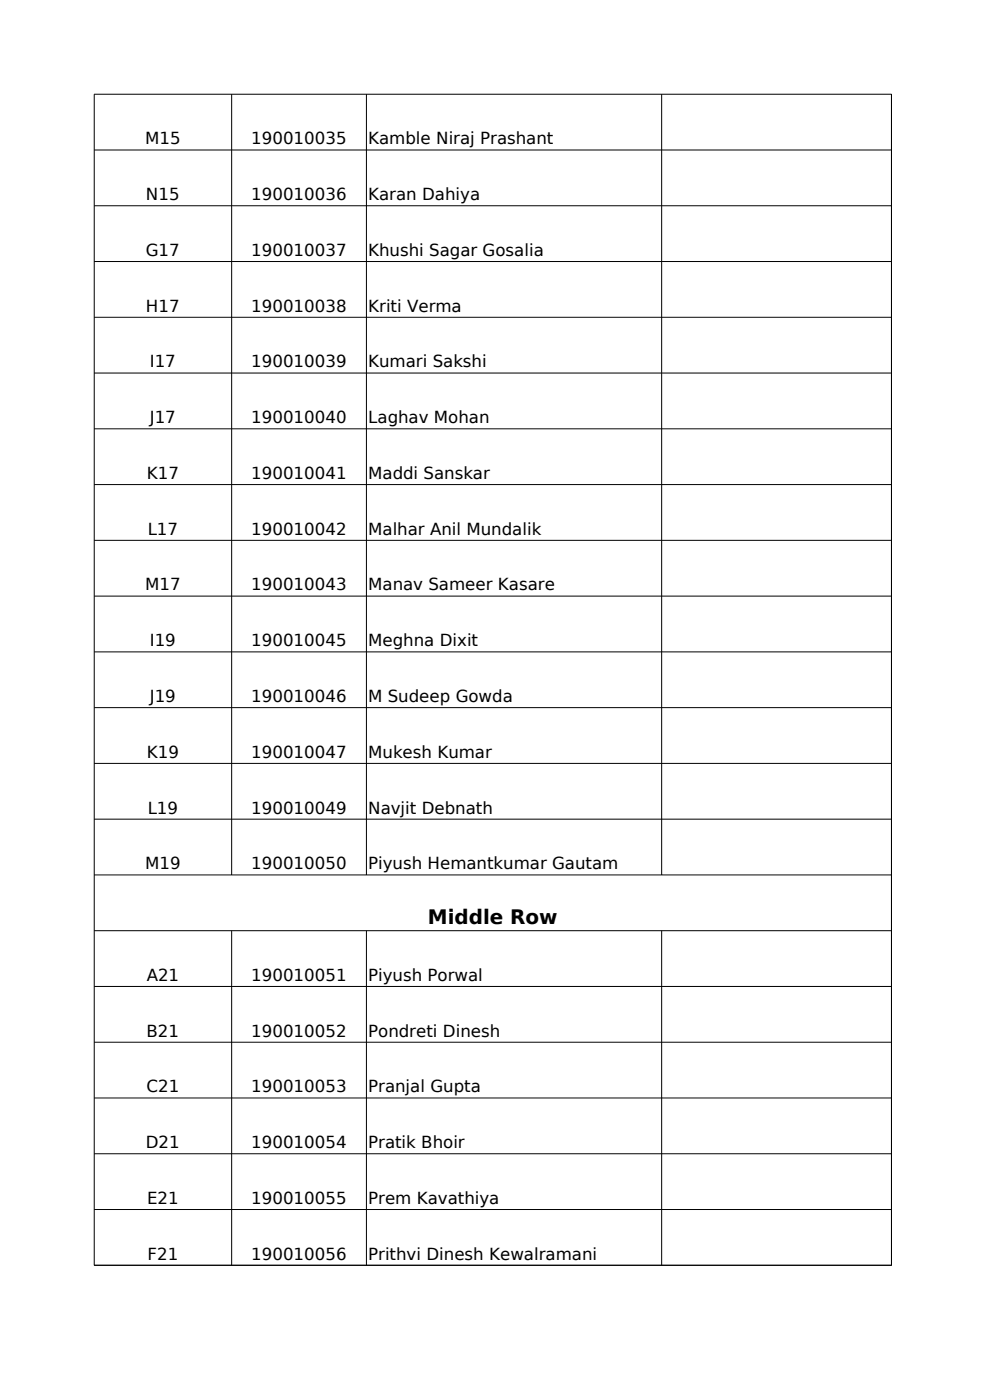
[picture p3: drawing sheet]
<svg xmlns="http://www.w3.org/2000/svg" width="210mm" height="297mm" viewBox="0 0 210 297" stroke-linecap="round" stroke-linejoin="round" font-family="sans-serif">
<defs><g id="words">
<text font-size="4.2" x="90.8" y="196.1">Middle Row</text>
<g font-size="3.5">
<text x="30.8" y="30.6">M15</text>
<text x="53.3" y="30.6">190010035</text>
<text x="78.1" y="30.6">Kamble Niraj Prashant</text>
<text x="31" y="42.5">N15</text>
<text x="53.3" y="42.5">190010036</text>
<text x="78.1" y="42.5">Karan Dahiya</text>
<text x="30.9" y="54.3">G17</text>
<text x="53.3" y="54.3">190010037</text>
<text x="78.1" y="54.3">Khushi Sagar Gosalia</text>
<text x="31" y="66.1">H17</text>
<text x="53.3" y="66.1">190010038</text>
<text x="78.1" y="66.1">Kriti Verma</text>
<text x="31.8" y="78">I17</text>
<text x="53.3" y="78">190010039</text>
<text x="78.1" y="78">Kumari Sakshi</text>
<text x="31.8" y="89.8">J17</text>
<text x="53.3" y="89.8">190010040</text>
<text x="78.1" y="89.8">Laghav Mohan</text>
<text x="31.1" y="101.6">K17</text>
<text x="53.3" y="101.6">190010041</text>
<text x="78.1" y="101.6">Maddi Sanskar</text>
<text x="31.3" y="113.5">L17</text>
<text x="53.3" y="113.5">190010042</text>
<text x="78.1" y="113.5">Malhar Anil Mundalik</text>
<text x="30.8" y="125.3">M17</text>
<text x="53.3" y="125.3">190010043</text>
<text x="78.1" y="125.3">Manav Sameer Kasare</text>
<text x="31.8" y="137.1">I19</text>
<text x="53.3" y="137.1">190010045</text>
<text x="78.1" y="137.1">Meghna Dixit</text>
<text x="31.8" y="148.9">J19</text>
<text x="53.3" y="148.9">190010046</text>
<text x="78.1" y="148.9">M Sudeep Gowda</text>
<text x="31.1" y="160.8">K19</text>
<text x="53.3" y="160.8">190010047</text>
<text x="78.1" y="160.8">Mukesh Kumar</text>
<text x="31.3" y="172.6">L19</text>
<text x="53.3" y="172.6">190010049</text>
<text x="78.1" y="172.6">Navjit Debnath</text>
<text x="30.8" y="184.4">M19</text>
<text x="53.3" y="184.4">190010050</text>
<text x="78.1" y="184.4">Piyush Hemantkumar Gautam</text>
<text x="31.1" y="208.1">A21</text>
<text x="53.3" y="208.1">190010051</text>
<text x="78.1" y="208.1">Piyush Porwal</text>
<text x="31.1" y="219.9">B21</text>
<text x="53.3" y="219.9">190010052</text>
<text x="78.1" y="219.9">Pondreti Dinesh</text>
<text x="31.1" y="231.7">C21</text>
<text x="53.3" y="231.7">190010053</text>
<text x="78.1" y="231.7">Pranjal Gupta</text>
<text x="30.9" y="243.6">D21</text>
<text x="53.3" y="243.6">190010054</text>
<text x="78.1" y="243.6">Pratik Bhoir</text>
<text x="31.2" y="255.4">E21</text>
<text x="53.3" y="255.4">190010055</text>
<text x="78.1" y="255.4">Prem Kavathiya</text>
<text x="31.3" y="267.2">F21</text>
<text x="53.3" y="267.2">190010056</text>
<text x="78.1" y="267.2">Prithvi Dinesh Kewalramani</text>
</g>
</g></defs>
<g fill="none" stroke="#000" stroke-width=".21">
<path d="M49.1 20v165.6M77.7 20v165.6M140.4 20v165.6M20 31.8h169.1M20 43.7h169.1M20 55.5h169.1M20 67.3h169.1M20 79.1h169.1M20 91h169.1M20 102.8h169.1M20 114.6h169.1M20 126.5h169.1"/>
<path d="M20 138.3h169.1M20 150.1h169.1M20 162h169.1M20 173.8h169.1M20 185.6h169.1M20 197.4h169.1M49.1 197.4v71M77.7 197.4v71M140.4 197.4v71M20 209.3h169.1M20 221.1h169.1M20 232.9h169.1"/>
<path d="M20 244.8h169.1M20 256.6h169.1M20 268.4h169.1M20 268.4v-248.4h169.1v248.4"/>
</g>
<use href="#words"/>
</svg>
